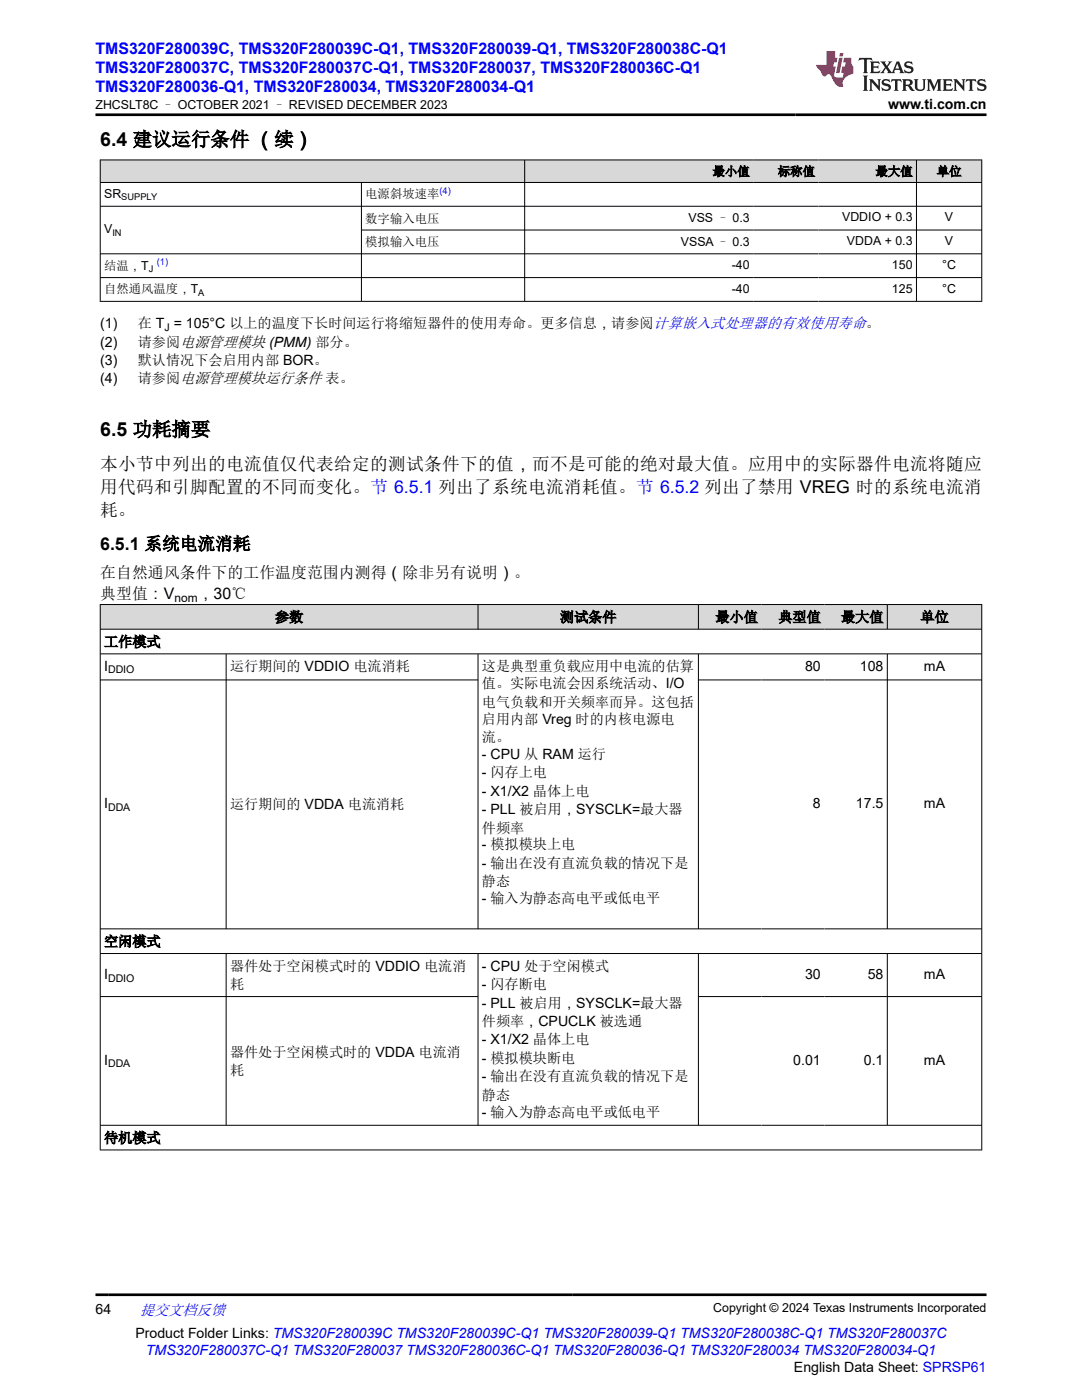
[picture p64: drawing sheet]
<svg xmlns="http://www.w3.org/2000/svg" width="216mm" height="279mm" viewBox="0 0 216 279" stroke-linecap="round" stroke-linejoin="round" font-family="sans-serif">
<defs><g id="words">
<g font-size="3.9">
<text x="20" y="29.1">6.4 建议运行条件 （续）</text>
<text x="20" y="87">6.5 功耗摘要</text>
</g>
<g font-size="3.5">
<text x="20" y="93.8">本小节中列出的电流值仅代表给定的测试条件下的值，而不是可能的绝对最大值。应用中的实际器件电流将随应</text>
<text x="20" y="98.4">用代码和引脚配置的不同而变化。节 6.5.1 列出了系统电流消耗值。节 6.5.2 列出了禁用 VREG 时的系统电流消</text>
<text x="20" y="103">耗。</text>
<text x="20" y="109.7">6.5.1 系统电流消耗</text>
</g>
<g font-size="3.2" fill="#00f">
<text x="19" y="10.7">TMS320F280039C, TMS320F280039C-Q1, TMS320F280039-Q1, TMS320F280038C-Q1</text>
<text x="19" y="14.5">TMS320F280037C, TMS320F280037C-Q1, TMS320F280037, TMS320F280036C-Q1</text>
<text x="19" y="18.3">TMS320F280036-Q1, TMS320F280034, TMS320F280034-Q1</text>
</g>
<g font-size="3.2">
<text x="20" y="115.4">在自然通风条件下的工作温度范围内测得（除非另有说明）。</text>
<text x="20" y="119.5">典型值：V</text>
<text x="39.5" y="119.5">，30℃</text>
</g>
<text font-size="3" fill="#00f" x="27.9" y="262.4">提交文档反馈</text>
<g font-size="2.8">
<text x="177.2" y="21.7">www.ti.com.cn</text>
<text x="20" y="65.5">(1)</text>
<text x="27.5" y="65.5">在 T = 105°C 以上的温度下长时间运行将缩短器件的使用寿命。更多信息，请参阅计算嵌入式处理器的有效使用寿命。</text>
<text x="20" y="69.2">(2)</text>
<text x="27.5" y="69.2">请参阅电源管理模块 (PMM) 部分。</text>
<text x="20" y="72.8">(3)</text>
<text x="20" y="76.5">(4)</text>
<text x="27.5" y="72.8">默认情况下会启用内部 BOR。</text>
<text x="27.5" y="76.5">请参阅电源管理模块运行条件 表。</text>
<text x="54.9" y="124.1">参数</text>
<text x="111.7" y="124.1">测试条件</text>
<text x="142.8" y="124.1">最小值</text>
<text x="155.3" y="124.1">典型值</text>
<text x="167.8" y="124.1">最大值</text>
<text x="183.7" y="124.1">单位</text>
<text x="20.8" y="129">工作模式</text>
<text x="20.8" y="133.8">I</text>
<text x="45.9" y="134">运行期间的 VDDIO 电流消耗</text>
<text x="96.2" y="134">这是典型重负载应用中电流的估算</text>
<text x="96.2" y="137.4">值。实际电流会因系统活动、I/O</text>
<text x="160.6" y="133.8">80</text>
<text x="171.6" y="133.8">108</text>
<text x="184.4" y="133.8">mA</text>
<text x="96.2" y="141">电气负载和开关频率而异。这包括</text>
<text x="96.2" y="144.4">启用内部 Vreg 时的内核电源电</text>
<text x="96.2" y="148.1">流。</text>
<text x="96.2" y="151.5">- CPU 从 RAM 运行</text>
<text x="96.2" y="155.1">- 闪存上电</text>
<text x="20.8" y="161.3">I</text>
<text x="45.9" y="161.4">运行期间的 VDDA 电流消耗</text>
<text x="96.2" y="158.8">- X1/X2 晶体上电</text>
<text x="162.2" y="161.3">8</text>
<text x="170.8" y="161.3">17.5</text>
<text x="184.4" y="161.3">mA</text>
<text x="96.2" y="162.5">- PLL 被启用，SYSCLK=最大器</text>
<text x="96.2" y="166.1">件频率</text>
<text x="96.2" y="169.5">- 模拟模块上电</text>
<text x="96.2" y="173.2">- 输出在没有直流负载的情况下是</text>
<text x="96.2" y="176.9">静态</text>
<text x="96.2" y="180.3">- 输入为静态高电平或低电平</text>
<text x="20.8" y="188.8">空闲模式</text>
<text x="20.8" y="195.3">I</text>
<text x="45.9" y="193.8">器件处于空闲模式时的 VDDIO 电流消</text>
<text x="45.9" y="197.4">耗</text>
<text x="96.2" y="193.8">- CPU 处于空闲模式</text>
<text x="96.2" y="197.4">- 闪存断电</text>
<text x="160.6" y="195.3">30</text>
<text x="173.1" y="195.3">58</text>
<text x="184.4" y="195.3">mA</text>
<text x="96.2" y="201.1">- PLL 被启用，SYSCLK=最大器</text>
<text x="96.2" y="204.8">件频率，CPUCLK 被选通</text>
<text x="96.2" y="208.5">- X1/X2 晶体上电</text>
<text x="20.8" y="212.5">I</text>
<text x="45.9" y="210.9">器件处于空闲模式时的 VDDA 电流消</text>
<text x="45.9" y="214.6">耗</text>
<text x="96.2" y="212.1">- 模拟模块断电</text>
<text x="96.2" y="215.8">- 输出在没有直流负载的情况下是</text>
<text x="158.3" y="212.5">0.01</text>
<text x="172.4" y="212.5">0.1</text>
<text x="184.4" y="212.5">mA</text>
<text x="96.2" y="219.5">静态</text>
<text x="96.2" y="222.8">- 输入为静态高电平或低电平</text>
<text x="20.8" y="228.1">待机模式</text>
<text x="19" y="262.1">64</text>
<text x="27" y="266.9">Product Folder Links: TMS320F280039C TMS320F280039C-Q1 TMS320F280039-Q1 TMS320F280038C-Q1 TMS320F280037C</text>
<text x="158.4" y="273.7">English Data Sheet: SPRSP61</text>
</g>
<text font-size="2.8" fill="#00f" x="29.1" y="270.3">TMS320F280037C-Q1 TMS320F280037 TMS320F280036C-Q1 TMS320F280036-Q1 TMS320F280034 TMS320F280034-Q1</text>
<g font-size="2.5">
<text x="19" y="21.8">ZHCSLT8C – OCTOBER 2021 – REVISED DECEMBER 2023</text>
<text x="142.2" y="35.1">最小值</text>
<text x="155.2" y="35.1">标称值</text>
<text x="174.7" y="35.1">最大值</text>
<text x="186.9" y="35.1">单位</text>
<text x="20.8" y="39.4">SR</text>
<text x="72.9" y="39.6">电源斜坡速率</text>
<text x="20.8" y="46.5">V</text>
<text x="72.9" y="44.4">数字输入电压</text>
<text x="137.4" y="44.3">VSS – 0.3</text>
<text x="168" y="44.2">VDDIO + 0.3</text>
<text x="188.6" y="44.2">V</text>
<text x="20.8" y="53.8">结温，T</text>
<text x="72.9" y="49.2">模拟输入电压</text>
<text x="135.9" y="49">VSSA – 0.3</text>
<text x="146" y="53.7">-40</text>
<text x="169" y="48.9">VDDA + 0.3</text>
<text x="178" y="53.7">150</text>
<text x="188" y="53.7">°C</text>
<text x="188.6" y="48.9">V</text>
<text x="20.8" y="58.5">自然通风温度，T</text>
<text x="146" y="58.4">-40</text>
<text x="178" y="58.4">125</text>
<text x="188" y="58.4">°C</text>
<text x="142.3" y="261.8">Copyright © 2024 Texas Instruments Incorporated</text>
</g>
<text font-size="2.4" x="34.8" y="120.1">nom</text>
<g font-size="2.1">
<text x="32.8" y="66.1">J</text>
<text x="21.6" y="134.4">DDIO</text>
<text x="21.6" y="161.8">DDA</text>
<text x="21.6" y="195.9">DDIO</text>
<text x="21.6" y="213">DDA</text>
</g>
<g font-size="1.9">
<text x="24.2" y="39.9">SUPPLY</text>
<text x="22.4" y="47">IN</text>
<text x="29.7" y="54.3">J</text>
<text x="39.6" y="59">A</text>
</g>
<g font-size="1.9" fill="#00f">
<text x="87.7" y="38.7">(4)</text>
<text x="31.3" y="53">(1)</text>
</g>
</g></defs>
<g fill="#d8d8d8">
<path d="M20 31.9h175.9v4.5h-175.9z" fill-rule="evenodd"/>
<path d="M20.1 32h84.5v4.4h-84.5z" fill-rule="evenodd"/>
<path d="M104.8 32h45.5v4.4h-45.5z" fill-rule="evenodd"/>
<path d="M150.3 32h13v4.4h-13z" fill-rule="evenodd"/>
<path d="M163.3 32h19.5v4.4h-19.5z" fill-rule="evenodd"/>
<path d="M182.9 32h12.9v4.4h-12.9z" fill-rule="evenodd"/>
</g>
<path d="M19.9 31.9h176.1M19.9 36.4h176.1M20 31.9v28.3M72.1 36.4v23.8M104.7 31.9v28.3M182.9 31.9v28.3M195.9 31.9v28.3M19.9 41.2h176.1M19.9 55.4h176.1M72.1 45.9h123.9M196 50.7h-176.1M19.9 60.1h176.1" fill="none" stroke="#000" stroke-width=".2"/>
<g fill="#d8d8d8">
<path d="M20 120.6h175.9v5h-175.9z" fill-rule="evenodd"/>
<path d="M20.1 120.7h75.2v4.8h-75.2z" fill-rule="evenodd"/>
<path d="M95.4 120.7h43.9v4.8h-43.9z" fill-rule="evenodd"/>
<path d="M139.4 120.7h12.5v4.8h-12.5z" fill-rule="evenodd"/>
<path d="M151.9 120.7h12.6v4.8h-12.6z" fill-rule="evenodd"/>
<path d="M164.5 120.7h12.5v4.8h-12.5z" fill-rule="evenodd"/>
<path d="M177.1 120.7h18.7v4.8h-18.7z" fill-rule="evenodd"/>
</g>
<g fill="none" stroke="#000" stroke-width=".2">
<path d="M19.9 120.6h176.1M19.9 125.6h176.1M19.9 130.5h176.1M19.9 135.7h75.5M20 120.6v109M45.1 130.5v54.9M95.4 120.6v5M95.4 130.5v54.9M139.4 120.6v5M139.4 130.5v54.9M139.4 135.7h56.6M177.1 120.6v5"/>
<path d="M177.1 130.5v54.9M195.9 120.6v109M19.9 185.4h176.1M19.9 190.3h176.1M19.9 198.9h75.5M45.1 190.3v34.3M95.4 190.3v34.3M139.4 190.3v34.3M139.4 198.9h56.6M177.1 190.3v34.3M19.9 224.6h176.1M19.9 229.5h176.1"/>
</g>
<path d="M171.5 11.6l-.2 .5 .5-.2h.6v.1v2.2l-.2 .4h1l-.2-.4v-2.2v-.1h.5l.5 .2-.1-.5zM173.6 12.3l.2 .4v1.5l-.2 .4h1.9l.1-.6a1.08 1.08 0 0 1-1.3 .2v-.7h.6l.4 .2v-.7l-.4 .2h-.6v-.5l.2-.2a1 1 0 0 1 1 .3l-.1-.5zM175.7 12.3l.9 1.1-1 1.2h.9l-.2-.2 .5-.8 .4 .8-.2 .2h1.6l-.2-.2 .2-.5h.9l.1 .5-.1 .2h.9l-.2-.3-.8-2h-.5l-.9 2.2-.9-1.1 .9-1.1h-.8l.2 .2-.4 .6-.4-.6 .2-.2zM179 12.7l.4 1h-.7zM180.7 12.4a.65 .65 0 0 0-.2 .7 .65 .65 0 0 0 .6 .5l.6 .1 .1 .3a.79 .79 0 0 1-.7 .4 .79 .79 0 0 1-.7-.5l.1 .7 .2-.1a.93 .93 0 0 0 1.1 .1 .93 .93 0 0 0 .4-1 1.46 1.46 0 0 0-1.2-.6l-.1-.3a1.09 1.09 0 0 1 1.2 .2l-.2-.6-.1 .1-.5-.2zM172.2 15.1l.2 .4v2.2l-.2 .4h1l-.2-.4v-2.2l.2-.4zM173.4 15.8l.2 .4v1.5l-.2 .4h.8l-.3-.4 .1-1.3 1.6 1.8v-2l.2-.4h-.7l.1 .2 .1 1.1-1.2-1.3zM176.2 15.9a.65 .65 0 0 0-.2 .8 .65 .65 0 0 0 .6 .4l.6 .2 .1 .2a.79 .79 0 0 1-.7 .4 .79 .79 0 0 1-.7-.5l.1 .7 .2-.1a.93 .93 0 0 0 1.1 .1 .93 .93 0 0 0 .4-.9 1.46 1.46 0 0 0-1.2-.6l-.1-.4a1.09 1.09 0 0 1 1.2 .2l-.1-.6-.2 .1-.5-.1zM177.9 15.8l-.1 .6a.63 .63 0 0 1 .8-.3v1.6l-.3 .4h1l-.2-.4v-1.6a.66 .66 0 0 1 .8 .3l-.1-.6zM180 15.8l.2 .4v1.5l-.2 .4h1l-.2-.2-.1-.7h.5l.1 .2a.79 .79 0 0 0 1.2 .6l-1-.9a.61 .61 0 0 0 .6-.6 .61 .61 0 0 0-.5-.7zM180.8 16.1h.1a.47 .47 0 0 1 .5 .1 .47 .47 0 0 1 .1 .5l-.1 .1-.7 .1zM182.3 15.8l.2 .2a2.27 2.27 0 0 0 .4 2 1.04 1.04 0 0 0 1.7-.7v-1.3l.2-.2h-.8l.2 .4v1.1a.6 .6 0 0 1-.6 .6 .6 .6 0 0 1-.6-.6v-1.1l.3-.4zM184.9 15.8l.2 .4v1.5l-.2 .4h.8l-.3-.4v-1.4l.9 1.9 .9-1.9v1.4l-.3 .4h1l-.2-.4v-1.5l.2-.4h-.8l-.7 1.5-.6-1.5zM188.1 15.8l.2 .4v1.5l-.2 .4h1.9l.1-.6a1.09 1.09 0 0 1-1.3 .2v-.7h.6l.4 .2v-.6l-.4 .2h-.6v-.6l.2-.1a1.01 1.01 0 0 1 1 .3l-.1-.6zM190.2 15.8l.3 .4v1.5l-.3 .4h.8l-.2-.4v-1.3l1.6 1.8v-2l.2-.4h-.7l.2 .2v1.1l-1.2-1.3zM192.8 15.8l-.1 .6a.63 .63 0 0 1 .8-.3v1.6l-.3 .4h1l-.2-.4v-1.6a.66 .66 0 0 1 .8 .3l-.1-.6zM195.2 15.9a.65 .65 0 0 0-.2 .8 .65 .65 0 0 0 .6 .4l.6 .2 .2 .2a.79 .79 0 0 1-.7 .4 .79 .79 0 0 1-.7-.5l.1 .7 .2-.1a.93 .93 0 0 0 1 .1 .93 .93 0 0 0 .5-.9 1.46 1.46 0 0 0-1.3-.6v-.4a1.09 1.09 0 0 1 1.2 .2l-.2-.6-.2 .1-.5-.1z" fill="#231f20"/>
<path d="M164.9 10.2v2.8h-2l.1 .3 .8 1a.95 .95 0 0 0 1 .9 .59 .59 0 0 1 .5-.4 .59 .59 0 0 1 .5 .4l.4 .7a1.59 1.59 0 0 0 2.1 1.4 1.61 1.61 0 0 1 1-2.3l1-.3-.1-1.5a1.59 1.59 0 0 1-.3-1.7h-1.5l-.2 .9h.6l-.2 .9h-.5l-.2 1v.2l.4 .1-.1 .9h-.7a.73 .73 0 0 1-1-.7l.3-1.5h-.5l.1-.9h.5l.2-.9h-.5v-1.3zM167.4 11.5l-.6 3.1h.7l.6-3.1zM167.6 10.6l-.1 .6h.7l.1-.6z" fill="#ed1c24"/>
<path d="M19 22.9h177.8M19 258.4h177.8" fill="none" stroke="#000" stroke-width=".53"/>
<use href="#words"/>
</svg>
